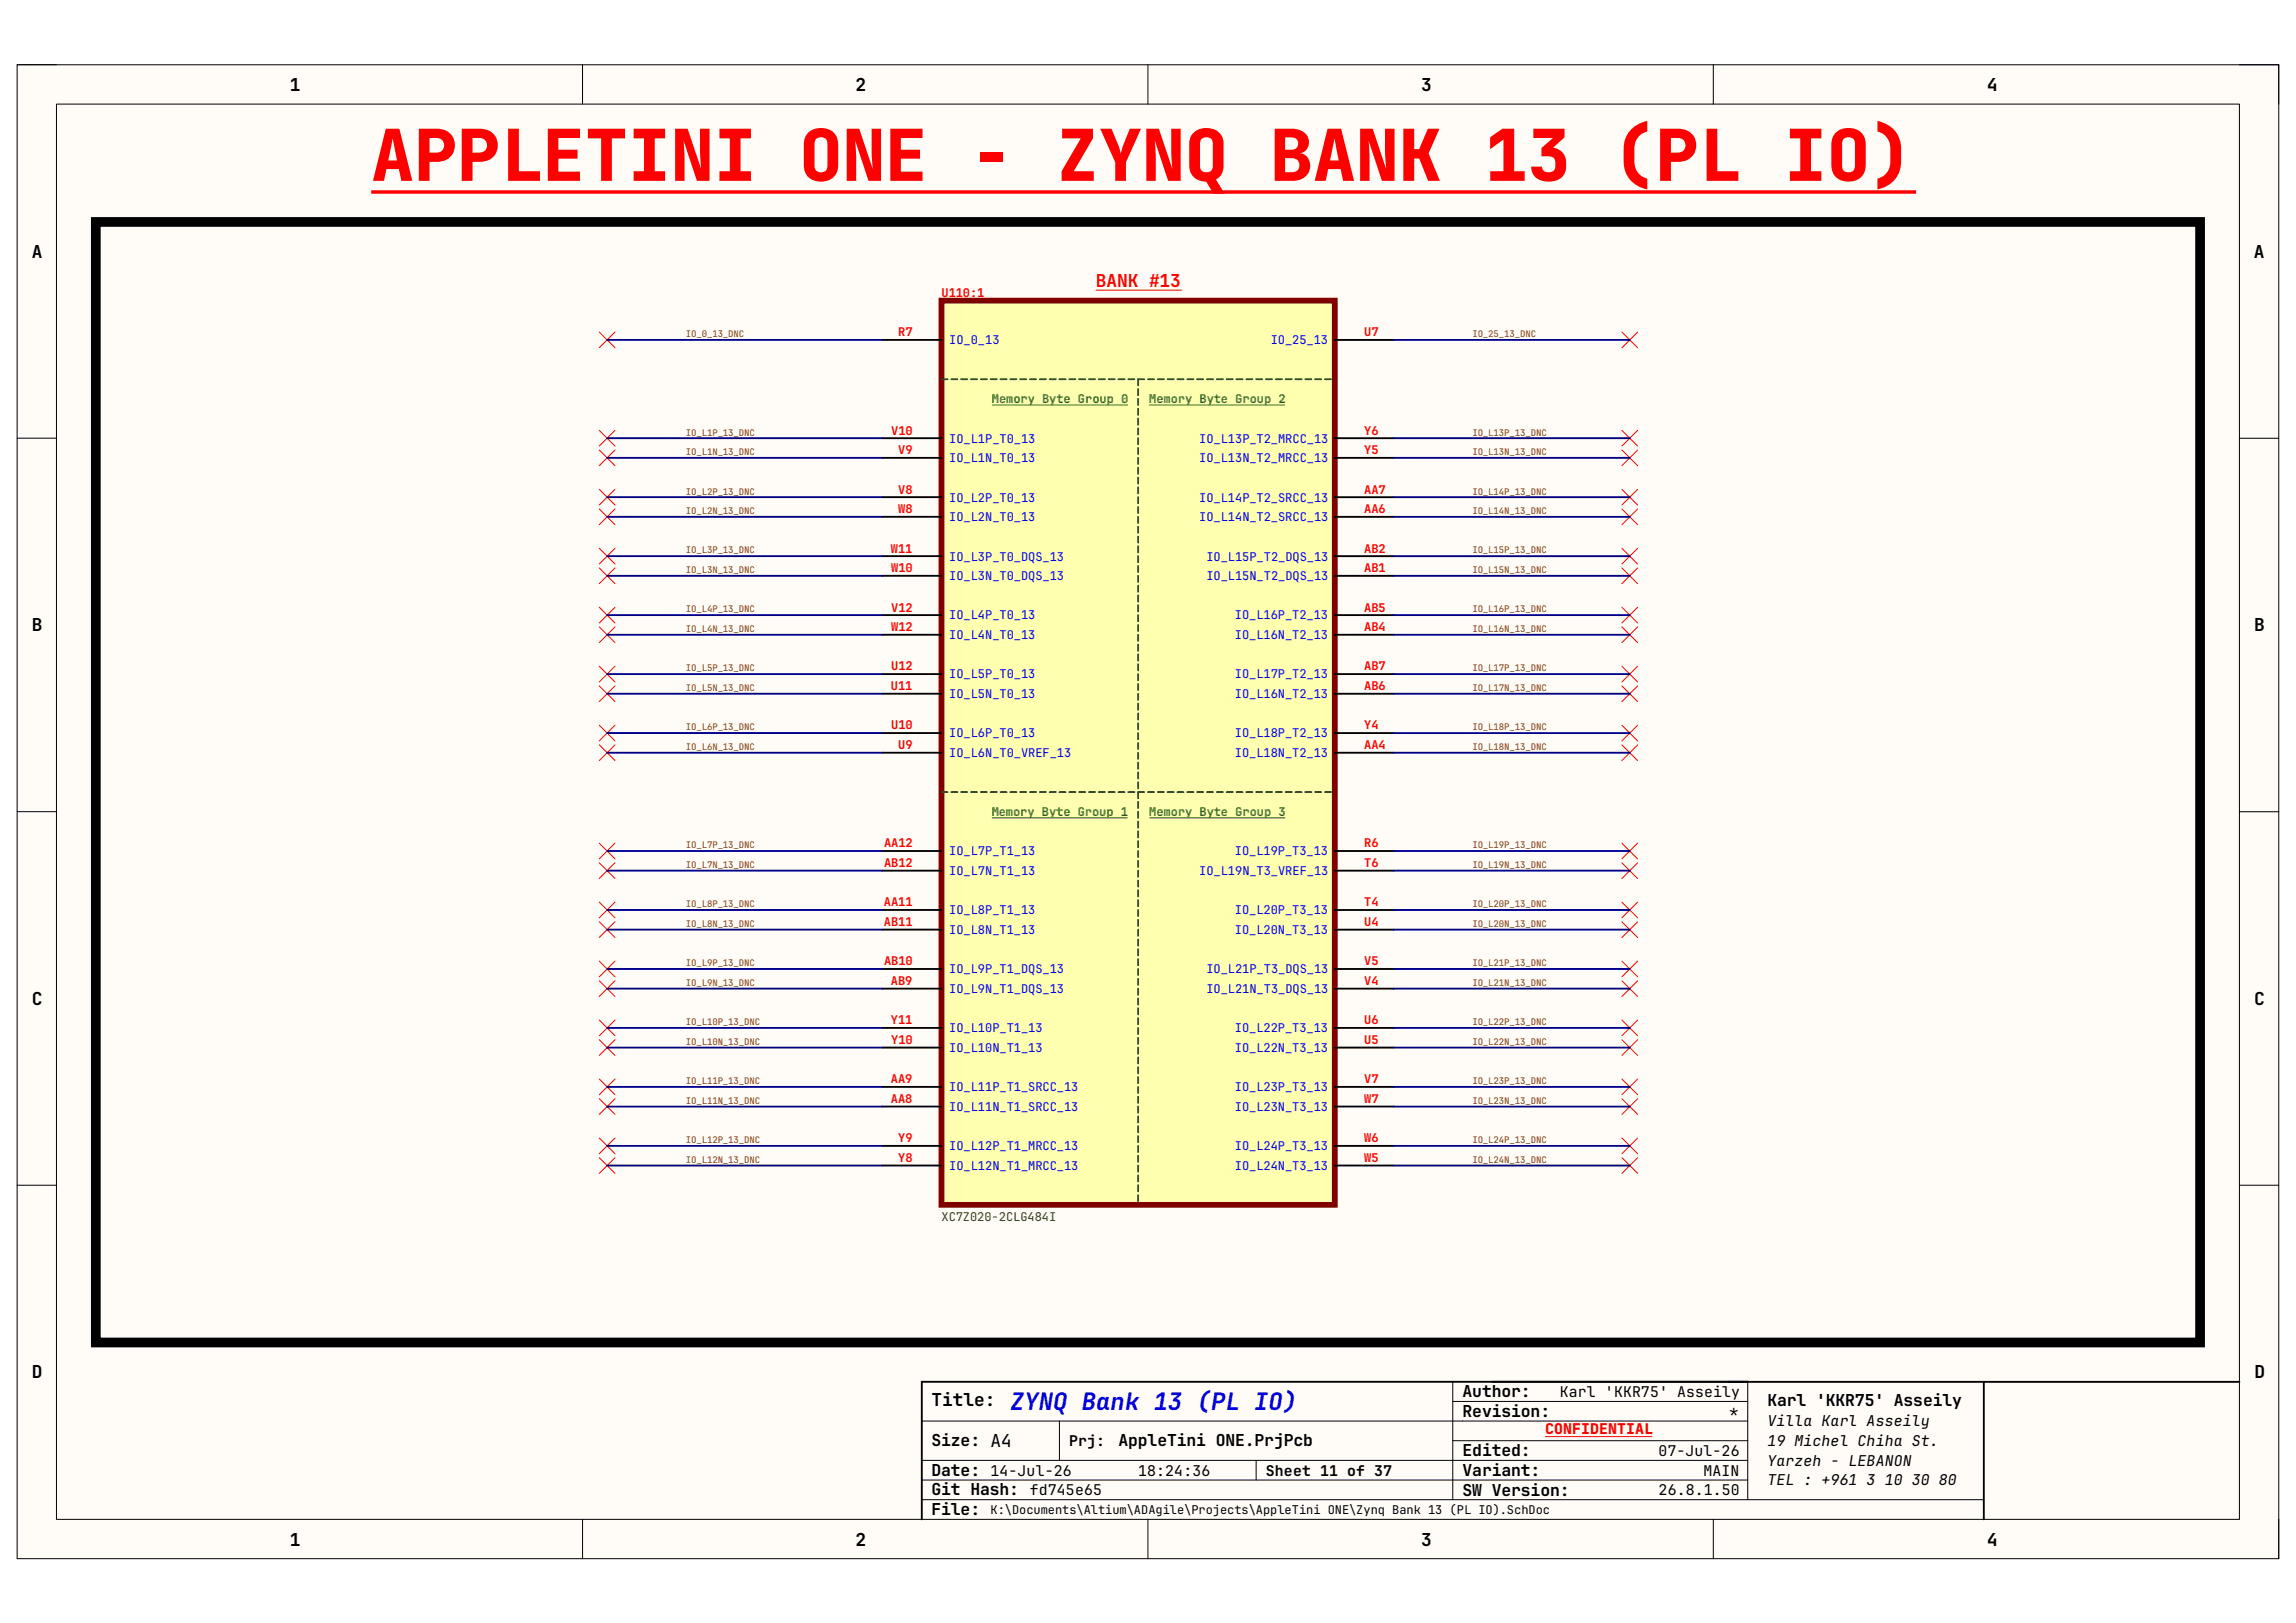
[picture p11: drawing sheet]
<svg xmlns="http://www.w3.org/2000/svg" width="420mm" height="297mm" viewBox="0 0 420 297" stroke-linecap="round" stroke-linejoin="round" font-family="sans-serif">
<defs><g id="words">
<text font-size="13.1" fill="#f00" x="67.9" y="33.1">APPLETINI ONE - ZYNQ BANK 13 (PL IO)</text>
<text font-size="4.4" fill="#00f" x="184.8" y="258">ZYNQ Bank 13 (PL IO)</text>
<g font-size="3.3">
<text x="53" y="16.6">1</text>
<text x="156.5" y="16.6">2</text>
<text x="260" y="16.6">3</text>
<text x="363.5" y="16.6">4</text>
<text x="5.8" y="47.2">A</text>
<text x="412.3" y="47.2">A</text>
<text x="5.8" y="115.5">B</text>
<text x="412.3" y="115.5">B</text>
<text x="5.8" y="183.9">C</text>
<text x="412.3" y="183.9">C</text>
<text x="5.8" y="252.2">D</text>
<text x="170.4" y="257.3">Title:</text>
<text x="412.4" y="252.2">D</text>
<text x="53" y="282.8">1</text>
<text x="156.5" y="282.8">2</text>
<text x="260" y="282.8">3</text>
<text x="363.5" y="282.8">4</text>
</g>
<text font-size="3.3" fill="#f00" x="200.4" y="52.6">BANK #13</text>
<g font-size="3">
<text x="267.5" y="255.7">Author:</text>
<text x="323.3" y="257.3">Karl 'KKR75' Asseily</text>
<text x="267.5" y="259.3">Revision:</text>
<text x="170.4" y="264.7">Size: A4</text>
<text x="204.6" y="264.7">AppleTini ONE.PrjPcb</text>
<text x="267.5" y="266.5">Edited:</text>
<text x="170.4" y="270.1">Date: 14-Jul-26</text>
<text x="170.4" y="273.6">Git Hash:</text>
<text x="267.5" y="273.7">SW Version:</text>
<text x="267.5" y="270.1">Variant:</text>
<text x="170.4" y="277.2">File:</text>
</g>
<g font-size="2.7">
<text x="285.3" y="255.7">Karl 'KKR75' Asseily</text>
<text x="316.4" y="259.2">*</text>
<text x="323.3" y="261">Villa Karl Asseily</text>
<text x="195.6" y="264.6">Prj:</text>
<text x="303.4" y="266.4">07-Jul-26</text>
<text x="323.3" y="264.6">19 Michel Chiha St.</text>
<text x="323.3" y="268.2">Yarzeh - LEBANON</text>
<text x="188.4" y="273.6">fd745e65</text>
<text x="208.2" y="270">18:24:36</text>
<text x="231.6" y="270">Sheet 11 of 37</text>
<text x="303.4" y="273.6">26.8.1.50</text>
<text x="311.6" y="270">MAIN</text>
<text x="323.3" y="271.8">TEL : +961 3 10 30 80</text>
</g>
<text font-size="2.7" fill="#f00" x="282.6" y="262.5">CONFIDENTIAL</text>
<g font-size="2.2" fill="#f00">
<text x="172.2" y="54.4">U110:1</text>
<text x="164.3" y="61.6">R7</text>
<text x="249.6" y="61.6">U7</text>
<text x="163" y="79.5">V10</text>
<text x="164.3" y="83.1">V9</text>
<text x="249.6" y="79.5">Y6</text>
<text x="249.6" y="83.1">Y5</text>
<text x="164.3" y="90.3">V8</text>
<text x="164.3" y="93.9">W8</text>
<text x="249.6" y="90.3">AA7</text>
<text x="249.6" y="93.9">AA6</text>
<text x="163" y="101.1">W11</text>
<text x="249.6" y="101.1">AB2</text>
<text x="163" y="104.7">W10</text>
<text x="249.6" y="104.7">AB1</text>
<text x="163" y="111.9">V12</text>
<text x="249.6" y="111.9">AB5</text>
<text x="163" y="115.5">W12</text>
<text x="249.6" y="115.5">AB4</text>
<text x="163" y="122.7">U12</text>
<text x="249.6" y="122.7">AB7</text>
<text x="163" y="126.3">U11</text>
<text x="249.6" y="126.3">AB6</text>
<text x="163" y="133.5">U10</text>
<text x="164.3" y="137.1">U9</text>
<text x="249.6" y="133.5">Y4</text>
<text x="249.6" y="137.1">AA4</text>
<text x="161.7" y="155.1">AA12</text>
<text x="249.6" y="155.1">R6</text>
<text x="161.7" y="158.7">AB12</text>
<text x="249.6" y="158.7">T6</text>
<text x="161.7" y="165.9">AA11</text>
<text x="249.6" y="165.9">T4</text>
<text x="161.7" y="169.5">AB11</text>
<text x="249.6" y="169.5">U4</text>
<text x="161.7" y="176.7">AB10</text>
<text x="249.6" y="176.7">V5</text>
<text x="163" y="180.3">AB9</text>
<text x="249.6" y="180.3">V4</text>
<text x="163" y="187.5">Y11</text>
<text x="163" y="191.1">Y10</text>
<text x="249.6" y="187.5">U6</text>
<text x="249.6" y="191.1">U5</text>
<text x="163" y="198.2">AA9</text>
<text x="163" y="201.8">AA8</text>
<text x="249.6" y="198.2">V7</text>
<text x="249.6" y="201.8">W7</text>
<text x="164.3" y="209">Y9</text>
<text x="249.6" y="209">W6</text>
<text x="164.3" y="212.6">Y8</text>
<text x="249.6" y="212.6">W5</text>
</g>
<g font-size="2.2" fill="#00f">
<text x="173.7" y="63">IO_0_13</text>
<text x="232.5" y="63">IO_25_13</text>
<text x="173.7" y="81">IO_L1P_T0_13</text>
<text x="219.4" y="81">IO_L13P_T2_MRCC_13</text>
<text x="173.7" y="84.6">IO_L1N_T0_13</text>
<text x="219.4" y="84.6">IO_L13N_T2_MRCC_13</text>
<text x="173.7" y="91.8">IO_L2P_T0_13</text>
<text x="173.7" y="95.4">IO_L2N_T0_13</text>
<text x="219.4" y="91.8">IO_L14P_T2_SRCC_13</text>
<text x="219.4" y="95.4">IO_L14N_T2_SRCC_13</text>
<text x="173.7" y="102.6">IO_L3P_T0_DQS_13</text>
<text x="173.7" y="106.2">IO_L3N_T0_DQS_13</text>
<text x="220.7" y="102.6">IO_L15P_T2_DQS_13</text>
<text x="220.7" y="106.2">IO_L15N_T2_DQS_13</text>
<text x="173.7" y="113.4">IO_L4P_T0_13</text>
<text x="225.9" y="113.4">IO_L16P_T2_13</text>
<text x="173.7" y="116.9">IO_L4N_T0_13</text>
<text x="225.9" y="116.9">IO_L16N_T2_13</text>
<text x="173.7" y="124.1">IO_L5P_T0_13</text>
<text x="225.9" y="124.1">IO_L17P_T2_13</text>
<text x="173.7" y="127.7">IO_L5N_T0_13</text>
<text x="225.9" y="127.7">IO_L16N_T2_13</text>
<text x="173.7" y="134.9">IO_L6P_T0_13</text>
<text x="225.9" y="134.9">IO_L18P_T2_13</text>
<text x="173.7" y="138.5">IO_L6N_T0_VREF_13</text>
<text x="225.9" y="138.5">IO_L18N_T2_13</text>
<text x="173.7" y="156.5">IO_L7P_T1_13</text>
<text x="173.7" y="160.1">IO_L7N_T1_13</text>
<text x="219.4" y="160.1">IO_L19N_T3_VREF_13</text>
<text x="225.9" y="156.5">IO_L19P_T3_13</text>
<text x="173.7" y="167.3">IO_L8P_T1_13</text>
<text x="225.9" y="167.3">IO_L20P_T3_13</text>
<text x="173.7" y="170.9">IO_L8N_T1_13</text>
<text x="225.9" y="170.9">IO_L20N_T3_13</text>
<text x="173.7" y="178.1">IO_L9P_T1_DQS_13</text>
<text x="220.7" y="178.1">IO_L21P_T3_DQS_13</text>
<text x="173.7" y="181.7">IO_L9N_T1_DQS_13</text>
<text x="220.7" y="181.7">IO_L21N_T3_DQS_13</text>
<text x="173.7" y="188.9">IO_L10P_T1_13</text>
<text x="225.9" y="188.9">IO_L22P_T3_13</text>
<text x="173.7" y="192.5">IO_L10N_T1_13</text>
<text x="225.9" y="192.5">IO_L22N_T3_13</text>
<text x="173.7" y="199.7">IO_L11P_T1_SRCC_13</text>
<text x="173.7" y="203.3">IO_L11N_T1_SRCC_13</text>
<text x="225.9" y="199.7">IO_L23P_T3_13</text>
<text x="225.9" y="203.3">IO_L23N_T3_13</text>
<text x="173.7" y="210.5">IO_L12P_T1_MRCC_13</text>
<text x="173.7" y="214.1">IO_L12N_T1_MRCC_13</text>
<text x="225.9" y="210.5">IO_L24P_T3_13</text>
<text x="225.9" y="214.1">IO_L24N_T3_13</text>
</g>
<g font-size="2.2" fill="#38761d">
<text x="181.4" y="73.8">Memory Byte Group 0</text>
<text x="210.2" y="73.8">Memory Byte Group 2</text>
<text x="181.4" y="149.3">Memory Byte Group 1</text>
<text x="210.2" y="149.3">Memory Byte Group 3</text>
</g>
<text font-size="2.2" fill="#274e13" x="172.2" y="223.4">XC7Z020-2CLG484I</text>
<text font-size="2.2" x="181.2" y="277">K:\Documents\Altium\ADAgile\Projects\AppleTini ONE\Zynq Bank 13 (PL IO).SchDoc</text>
<g font-size="1.7" fill="#783f04">
<text x="125.4" y="61.7">IO_0_13_DNC</text>
<text x="269.3" y="61.7">IO_25_13_DNC</text>
<text x="125.4" y="79.7">IO_L1P_13_DNC</text>
<text x="125.4" y="83.3">IO_L1N_13_DNC</text>
<text x="269.3" y="79.7">IO_L13P_13_DNC</text>
<text x="269.3" y="83.3">IO_L13N_13_DNC</text>
<text x="125.4" y="90.5">IO_L2P_13_DNC</text>
<text x="125.4" y="94.1">IO_L2N_13_DNC</text>
<text x="269.3" y="90.5">IO_L14P_13_DNC</text>
<text x="269.3" y="94.1">IO_L14N_13_DNC</text>
<text x="125.4" y="101.3">IO_L3P_13_DNC</text>
<text x="269.3" y="101.3">IO_L15P_13_DNC</text>
<text x="125.4" y="104.9">IO_L3N_13_DNC</text>
<text x="269.3" y="104.9">IO_L15N_13_DNC</text>
<text x="125.4" y="112.1">IO_L4P_13_DNC</text>
<text x="269.3" y="112.1">IO_L16P_13_DNC</text>
<text x="125.4" y="115.7">IO_L4N_13_DNC</text>
<text x="269.3" y="115.7">IO_L16N_13_DNC</text>
<text x="125.4" y="122.9">IO_L5P_13_DNC</text>
<text x="269.3" y="122.9">IO_L17P_13_DNC</text>
<text x="125.4" y="126.4">IO_L5N_13_DNC</text>
<text x="269.3" y="126.4">IO_L17N_13_DNC</text>
<text x="125.4" y="133.6">IO_L6P_13_DNC</text>
<text x="125.4" y="137.2">IO_L6N_13_DNC</text>
<text x="269.3" y="133.6">IO_L18P_13_DNC</text>
<text x="269.3" y="137.2">IO_L18N_13_DNC</text>
<text x="125.4" y="155.2">IO_L7P_13_DNC</text>
<text x="269.3" y="155.2">IO_L19P_13_DNC</text>
<text x="125.4" y="158.8">IO_L7N_13_DNC</text>
<text x="269.3" y="158.8">IO_L19N_13_DNC</text>
<text x="125.4" y="166">IO_L8P_13_DNC</text>
<text x="269.3" y="166">IO_L20P_13_DNC</text>
<text x="125.4" y="169.6">IO_L8N_13_DNC</text>
<text x="269.3" y="169.6">IO_L20N_13_DNC</text>
<text x="125.4" y="176.8">IO_L9P_13_DNC</text>
<text x="269.3" y="176.8">IO_L21P_13_DNC</text>
<text x="125.4" y="180.4">IO_L9N_13_DNC</text>
<text x="269.3" y="180.4">IO_L21N_13_DNC</text>
<text x="125.4" y="187.6">IO_L10P_13_DNC</text>
<text x="125.4" y="191.2">IO_L10N_13_DNC</text>
<text x="269.3" y="187.6">IO_L22P_13_DNC</text>
<text x="269.3" y="191.2">IO_L22N_13_DNC</text>
<text x="125.4" y="198.4">IO_L11P_13_DNC</text>
<text x="125.4" y="202">IO_L11N_13_DNC</text>
<text x="269.3" y="198.4">IO_L23P_13_DNC</text>
<text x="269.3" y="202">IO_L23N_13_DNC</text>
<text x="125.4" y="209.2">IO_L12P_13_DNC</text>
<text x="269.3" y="209.2">IO_L24P_13_DNC</text>
<text x="125.4" y="212.8">IO_L12N_13_DNC</text>
<text x="269.3" y="212.8">IO_L24N_13_DNC</text>
</g>
</g></defs>
<path d="M3.1 11.9h413.7v273.3h-413.7z" fill-rule="evenodd" fill="#fffcf8"/>
<path d="M3.1 11.9h413.7v273.3h-413.7z" fill="none" stroke="#000" stroke-width=".18"/>
<path d="M10.3 19h399.3v259h-399.3z" fill-rule="evenodd" fill="#fffcf8"/>
<g fill="none" stroke="#000" stroke-width=".18">
<path d="M3.1 11.8h7.2M10.3 19h399.3v259h-399.3zM106.6 11.8v7.2M210 11.8v7.2M313.4 11.8v7.2M409.6 11.9h7.2v7.1M3.1 80.2h7.2M409.6 80.2h7.2M3.1 148.5h7.2M409.6 148.5h7.2M3.1 216.9h7.2M409.6 216.9h7.2"/>
<path d="M265.7 256.5h54M265.7 252.9v21.5M319.7 252.9v21.5M106.6 278v7.2M168.6 260.1h151.1M168.6 270.8h151.1M168.6 267.3h151.1M168.6 274.4h194.3M193.8 260.1v7.2M210 278v7.2M229.8 267.3v3.5M265.7 263.7h54"/>
<path d="M313.4 278v7.2M416.8 278v7.2"/>
</g>
<path d="M362.9 252.9v25.1M409.6 252.9h-241v25.1" fill="none" stroke="#000" stroke-width=".34"/>
<path d="M282.6 262.9h19.6" fill="none" stroke="#f00" stroke-width=".18"/>
<path d="M67.9 35.1h282.6" fill="none" stroke="#f00" stroke-width=".64" stroke-linecap="butt"/>
<path d="M17.5 40.6h384.9v205.1h-384.9z" fill="none" stroke="#000" stroke-width="1.8"/>
<path d="M172.2 55h72v165.5h-72z" fill-rule="evenodd" fill="#ffffb0"/>
<path d="M172.2 55h72v165.5h-72z" fill="none" stroke="#800000" stroke-width="1.1"/>
<g fill="none" stroke="#000" stroke-width=".34">
<path d="M161.4 62.2h10.8M244.2 62.2h10.8M161.4 80.2h10.8M161.4 83.8h10.8M161.4 91h10.8M161.4 94.6h10.8M244.2 80.2h10.8M244.2 83.8h10.8M244.2 94.6h10.8M244.2 91h10.8M161.4 101.8h10.8M161.4 105.4h10.8"/>
<path d="M161.4 112.6h10.8M161.4 116.2h10.8M244.2 101.8h10.8M244.2 105.4h10.8M244.2 112.6h10.8M244.2 116.2h10.8M161.4 123.4h10.8M161.4 127h10.8M161.4 134.1h10.8M161.4 137.7h10.8M244.2 123.4h10.8M244.2 127h10.8"/>
<path d="M244.2 137.8h10.8M244.2 134.2h10.8M161.4 155.7h10.8M161.4 159.3h10.8M244.2 155.7h10.8M244.2 159.3h10.8M161.4 166.5h10.8M161.4 170.1h10.8M161.4 177.3h10.8M244.2 170.1h10.8M244.2 177.3h10.8M244.2 166.5h10.8"/>
<path d="M161.4 180.9h10.8M161.4 188.1h10.8M161.4 191.7h10.8M161.4 198.9h10.8M244.2 180.9h10.8M244.2 188.1h10.8M244.2 191.7h10.8M244.2 198.9h10.8M161.4 202.5h10.8M161.4 209.7h10.8M161.4 213.3h10.8M244.2 202.5h10.8"/>
<path d="M244.2 209.7h10.8M244.2 213.3h10.8"/>
</g>
<g fill="none" stroke="#274e13" stroke-width=".34">
<path d="M172.2 69.4h1.1M174 69.4h1.1M175.8 69.4h1.1M177.6 69.4h1.1M179.4 69.4h1.1M181.2 69.4h1.1M183 69.4h1.1M184.8 69.4h1.1M186.6 69.4h1.1M188.4 69.4h1.1M190.2 69.4h1.1M192 69.4h1.1"/>
<path d="M193.8 69.4h1.1M195.6 69.4h1.1M197.4 69.4h1.1M199.2 69.4h1.1M201 69.4h1.1M202.8 69.4h1.1M204.6 69.4h1.1M206.4 69.4h1.1M208.2 71.2v1.1M208.2 73v1.1M208.2 74.8v1.1M208.2 76.6v1.1"/>
<path d="M208.2 78.4v1.1M209.3 69.4h-1.1v1.1M210 69.4h1.1M211.8 69.4h1.1M213.6 69.4h1.1M215.4 69.4h1.1M217.2 69.4h1.1M219 69.4h1.1M220.8 69.4h1.1M222.6 69.4h1.1M224.4 69.4h1.1M226.2 69.4h1.1"/>
<path d="M228 69.4h1.1M229.8 69.4h1.1M231.6 69.4h1.1M233.4 69.4h1.1M235.2 69.4h1.1M237 69.4h1.1M238.8 69.4h1.1M240.6 69.4h1.1M242.4 69.4h1.1M208.2 80.2v1.1M208.2 82v1.1M208.2 83.8v1.1"/>
<path d="M208.2 85.6v1.1M208.2 87.4v1.1M208.2 89.2v1.1M208.2 91v1.1M208.2 92.8v1.1M208.2 94.6v1.1M208.2 96.4v1.1M208.2 98.2v1.1M208.2 100v1.1M208.2 101.8v1.1M208.2 103.6v1.1M208.2 105.4v1.1"/>
<path d="M208.2 107.2v1.1M208.2 109v1.1M208.2 110.8v1.1M208.2 112.6v1.1M208.2 114.4v1.1M208.2 116.2v1.1M208.2 118v1.1M208.2 119.8v1.1M208.2 121.6v1.1M208.2 123.4v1.1M208.2 125.2v1.1M208.2 127v1.1"/>
<path d="M208.2 128.8v1.1M208.2 130.6v1.1M208.2 132.4v1.1M208.2 134.2v1.1M208.2 136v1.1M208.2 137.8v1.1M208.2 139.6v1.1M172.2 144.9h1.1M174 144.9h1.1M175.8 144.9h1.1M177.6 144.9h1.1M179.4 144.9h1.1"/>
<path d="M181.2 144.9h1.1M183 144.9h1.1M184.8 144.9h1.1M186.6 144.9h1.1M188.4 144.9h1.1M190.2 144.9h1.1M192 144.9h1.1M193.8 144.9h1.1M195.6 144.9h1.1M197.4 144.9h1.1M199.2 144.9h1.1M201 144.9h1.1"/>
<path d="M202.8 144.9h1.1M204.6 144.9h1.1M206.4 144.9h1.1M208.2 141.4v1.1M208.2 143.2v1.1M208.2 146.7v1.2M208.2 148.5v1.2M208.2 150.3v1.2M208.2 152.1v1.2M208.2 153.9v1.2M208.2 155.7v1.2M208.2 157.5v1.2"/>
<path d="M208.2 159.3v1.2M209.3 144.9h-1.1v1.2M210 144.9h1.1M211.8 144.9h1.1M213.6 144.9h1.1M215.4 144.9h1.1M217.2 144.9h1.1M219 144.9h1.1M220.8 144.9h1.1M222.6 144.9h1.1M224.4 144.9h1.1M226.2 144.9h1.1"/>
<path d="M228 144.9h1.1M229.8 144.9h1.1M231.6 144.9h1.1M233.4 144.9h1.1M235.2 144.9h1.1M237 144.9h1.1M238.8 144.9h1.1M240.6 144.9h1.1M242.4 144.9h1.1M208.2 161.1v1.2M208.2 162.9v1.2M208.2 164.7v1.2"/>
<path d="M208.2 166.5v1.2M208.2 168.3v1.1M208.2 170.1v1.1M208.2 171.9v1.1M208.2 173.7v1.1M208.2 175.5v1.1M208.2 177.3v1.1M208.2 179.1v1.1M208.2 180.9v1.1M208.2 182.7v1.1M208.2 184.5v1.1M208.2 186.3v1.1"/>
<path d="M208.2 188.1v1.1M208.2 189.9v1.1M208.2 191.7v1.1M208.2 193.5v1.1M208.2 195.3v1.1M208.2 197.1v1.1M208.2 198.9v1.1M208.2 200.7v1.1M208.2 202.5v1.1M208.2 204.3v1.1M208.2 206.1v1.1M208.2 207.9v1.1"/>
<path d="M208.2 209.7v1.1M208.2 211.5v1.1M208.2 213.3v1.1M208.2 215.1v1.1M208.2 216.9v1.1M208.2 218.7v1.1"/>
</g>
<path d="M181.4 74.1h24.9M210.2 74.1h24.9M181.4 149.7h24.9M210.2 149.7h24.9" fill="none" stroke="#38761d" stroke-width=".18"/>
<g fill="none" stroke="#f00" stroke-width=".18">
<path d="M200.5 53.1h15.7M109.6 78.8l2.9 2.8M109.6 60.8l2.9 2.8M112.5 78.8l-2.9 2.8M112.5 60.8l-2.9 2.8M296.7 78.8l2.9 2.8M296.7 60.8l2.9 2.8M299.6 78.8l-2.9 2.8M299.6 60.8l-2.9 2.8M109.6 82.3l2.9 2.9M109.6 89.5l2.9 2.9M109.6 93.1l2.9 2.9"/>
<path d="M112.5 82.3l-2.9 2.9M112.5 89.5l-2.9 2.9M112.5 93.1l-2.9 2.9M296.7 82.3l2.9 2.9M296.7 89.5l2.9 2.9M296.7 93.1l2.9 2.9M299.6 82.3l-2.9 2.9M299.6 89.5l-2.9 2.9M299.6 93.1l-2.9 2.9M109.6 100.3l2.9 2.9M109.6 103.9l2.9 2.9M109.6 111.1l2.9 2.9"/>
<path d="M109.6 114.7l2.9 2.9M112.5 100.3l-2.9 2.9M112.5 103.9l-2.9 2.9M112.5 111.1l-2.9 2.9M112.5 114.7l-2.9 2.9M296.7 100.3l2.9 2.9M296.7 103.9l2.9 2.9M296.7 111.1l2.9 2.9M296.7 114.7l2.9 2.9M299.6 100.3l-2.9 2.9M299.6 103.9l-2.9 2.9M299.6 111.1l-2.9 2.9"/>
<path d="M299.6 114.7l-2.9 2.9M109.6 121.9l2.9 2.9M109.6 125.5l2.9 2.9M109.6 132.7l2.9 2.9M109.6 136.3l2.9 2.9M112.5 121.9l-2.9 2.9M112.5 125.5l-2.9 2.9M112.5 132.7l-2.9 2.9M112.5 136.3l-2.9 2.9M296.7 121.9l2.9 2.9M296.7 125.5l2.9 2.9M296.7 132.7l2.9 2.9"/>
<path d="M296.7 136.3l2.9 2.9M299.6 121.9l-2.9 2.9M299.6 125.5l-2.9 2.9M299.6 132.7l-2.9 2.9M299.6 136.3l-2.9 2.9M109.6 154.3l2.9 2.9M109.6 157.9l2.9 2.9M112.5 154.3l-2.9 2.9M112.5 157.9l-2.9 2.9M296.7 154.3l2.9 2.9M296.7 157.9l2.9 2.9M299.6 154.3l-2.9 2.9"/>
<path d="M299.6 157.9l-2.9 2.9M109.6 165.1l2.9 2.9M109.6 168.7l2.9 2.9M109.6 175.9l2.9 2.9M109.6 179.5l2.9 2.9M112.5 165.1l-2.9 2.9M112.5 168.7l-2.9 2.9M112.5 175.9l-2.9 2.9M112.5 179.5l-2.9 2.9M296.7 165.1l2.9 2.9M296.7 168.7l2.9 2.9M296.7 175.9l2.9 2.9"/>
<path d="M296.7 179.5l2.9 2.9M299.6 165.1l-2.9 2.9M299.6 168.7l-2.9 2.9M299.6 175.9l-2.9 2.9M299.6 179.5l-2.9 2.9M109.6 186.7l2.9 2.8M109.6 190.3l2.9 2.8M109.6 197.5l2.9 2.8M112.5 186.7l-2.9 2.8M112.5 190.3l-2.9 2.8M112.5 197.5l-2.9 2.8M296.7 186.7l2.9 2.8"/>
<path d="M296.7 190.3l2.9 2.8M296.7 197.5l2.9 2.8M299.6 186.7l-2.9 2.8M299.6 190.3l-2.9 2.8M299.6 197.5l-2.9 2.8M109.6 201.1l2.9 2.8M109.6 208.3l2.9 2.8M109.6 211.9l2.9 2.8M112.5 201.1l-2.9 2.8M112.5 208.3l-2.9 2.8M112.5 211.9l-2.9 2.8M296.7 201.1l2.9 2.8"/>
<path d="M296.7 208.3l2.9 2.8M296.7 211.9l2.9 2.8M299.6 201.1l-2.9 2.8M299.6 208.3l-2.9 2.8M299.6 211.9l-2.9 2.8"/>
</g>
<g fill="none" stroke="#000080" stroke-width=".34">
<path d="M111.1 62.2h50.3M255 62.2h43.1M111.1 83.8h50.3M111.1 80.2h50.3M111.1 94.6h50.3M111.1 91h50.3M255 83.8h43.1M255 80.2h43.1M255 94.6h43.1M255 91h43.1M111.1 105.4h50.3M111.1 101.8h50.3"/>
<path d="M111.1 116.2h50.3M111.1 112.6h50.3M255 105.4h43.1M255 101.8h43.1M255 116.2h43.1M255 112.6h43.1M111.1 127h50.3M111.1 123.4h50.3M111.1 137.7h50.3M111.1 134.1h50.3M255 127h43.1M255 123.4h43.1"/>
<path d="M255 137.8h43.1M255 134.2h43.1M111.1 159.3h50.3M111.1 155.7h50.3M255 159.3h43.1M255 155.7h43.1M111.1 170.1h50.3M111.1 166.5h50.3M111.1 177.3h50.3M255 170.1h43.1M255 177.3h43.1M255 166.5h43.1"/>
<path d="M111.1 180.9h50.3M111.1 191.7h50.3M111.1 188.1h50.3M111.1 198.9h50.3M255 180.9h43.1M255 191.7h43.1M255 188.1h43.1M255 198.9h43.1M111.1 202.5h50.3M111.1 213.3h50.3M111.1 209.7h50.3M255 202.5h43.1"/>
<path d="M255 213.3h43.1M255 209.7h43.1"/>
</g>
<use href="#words"/>
</svg>
